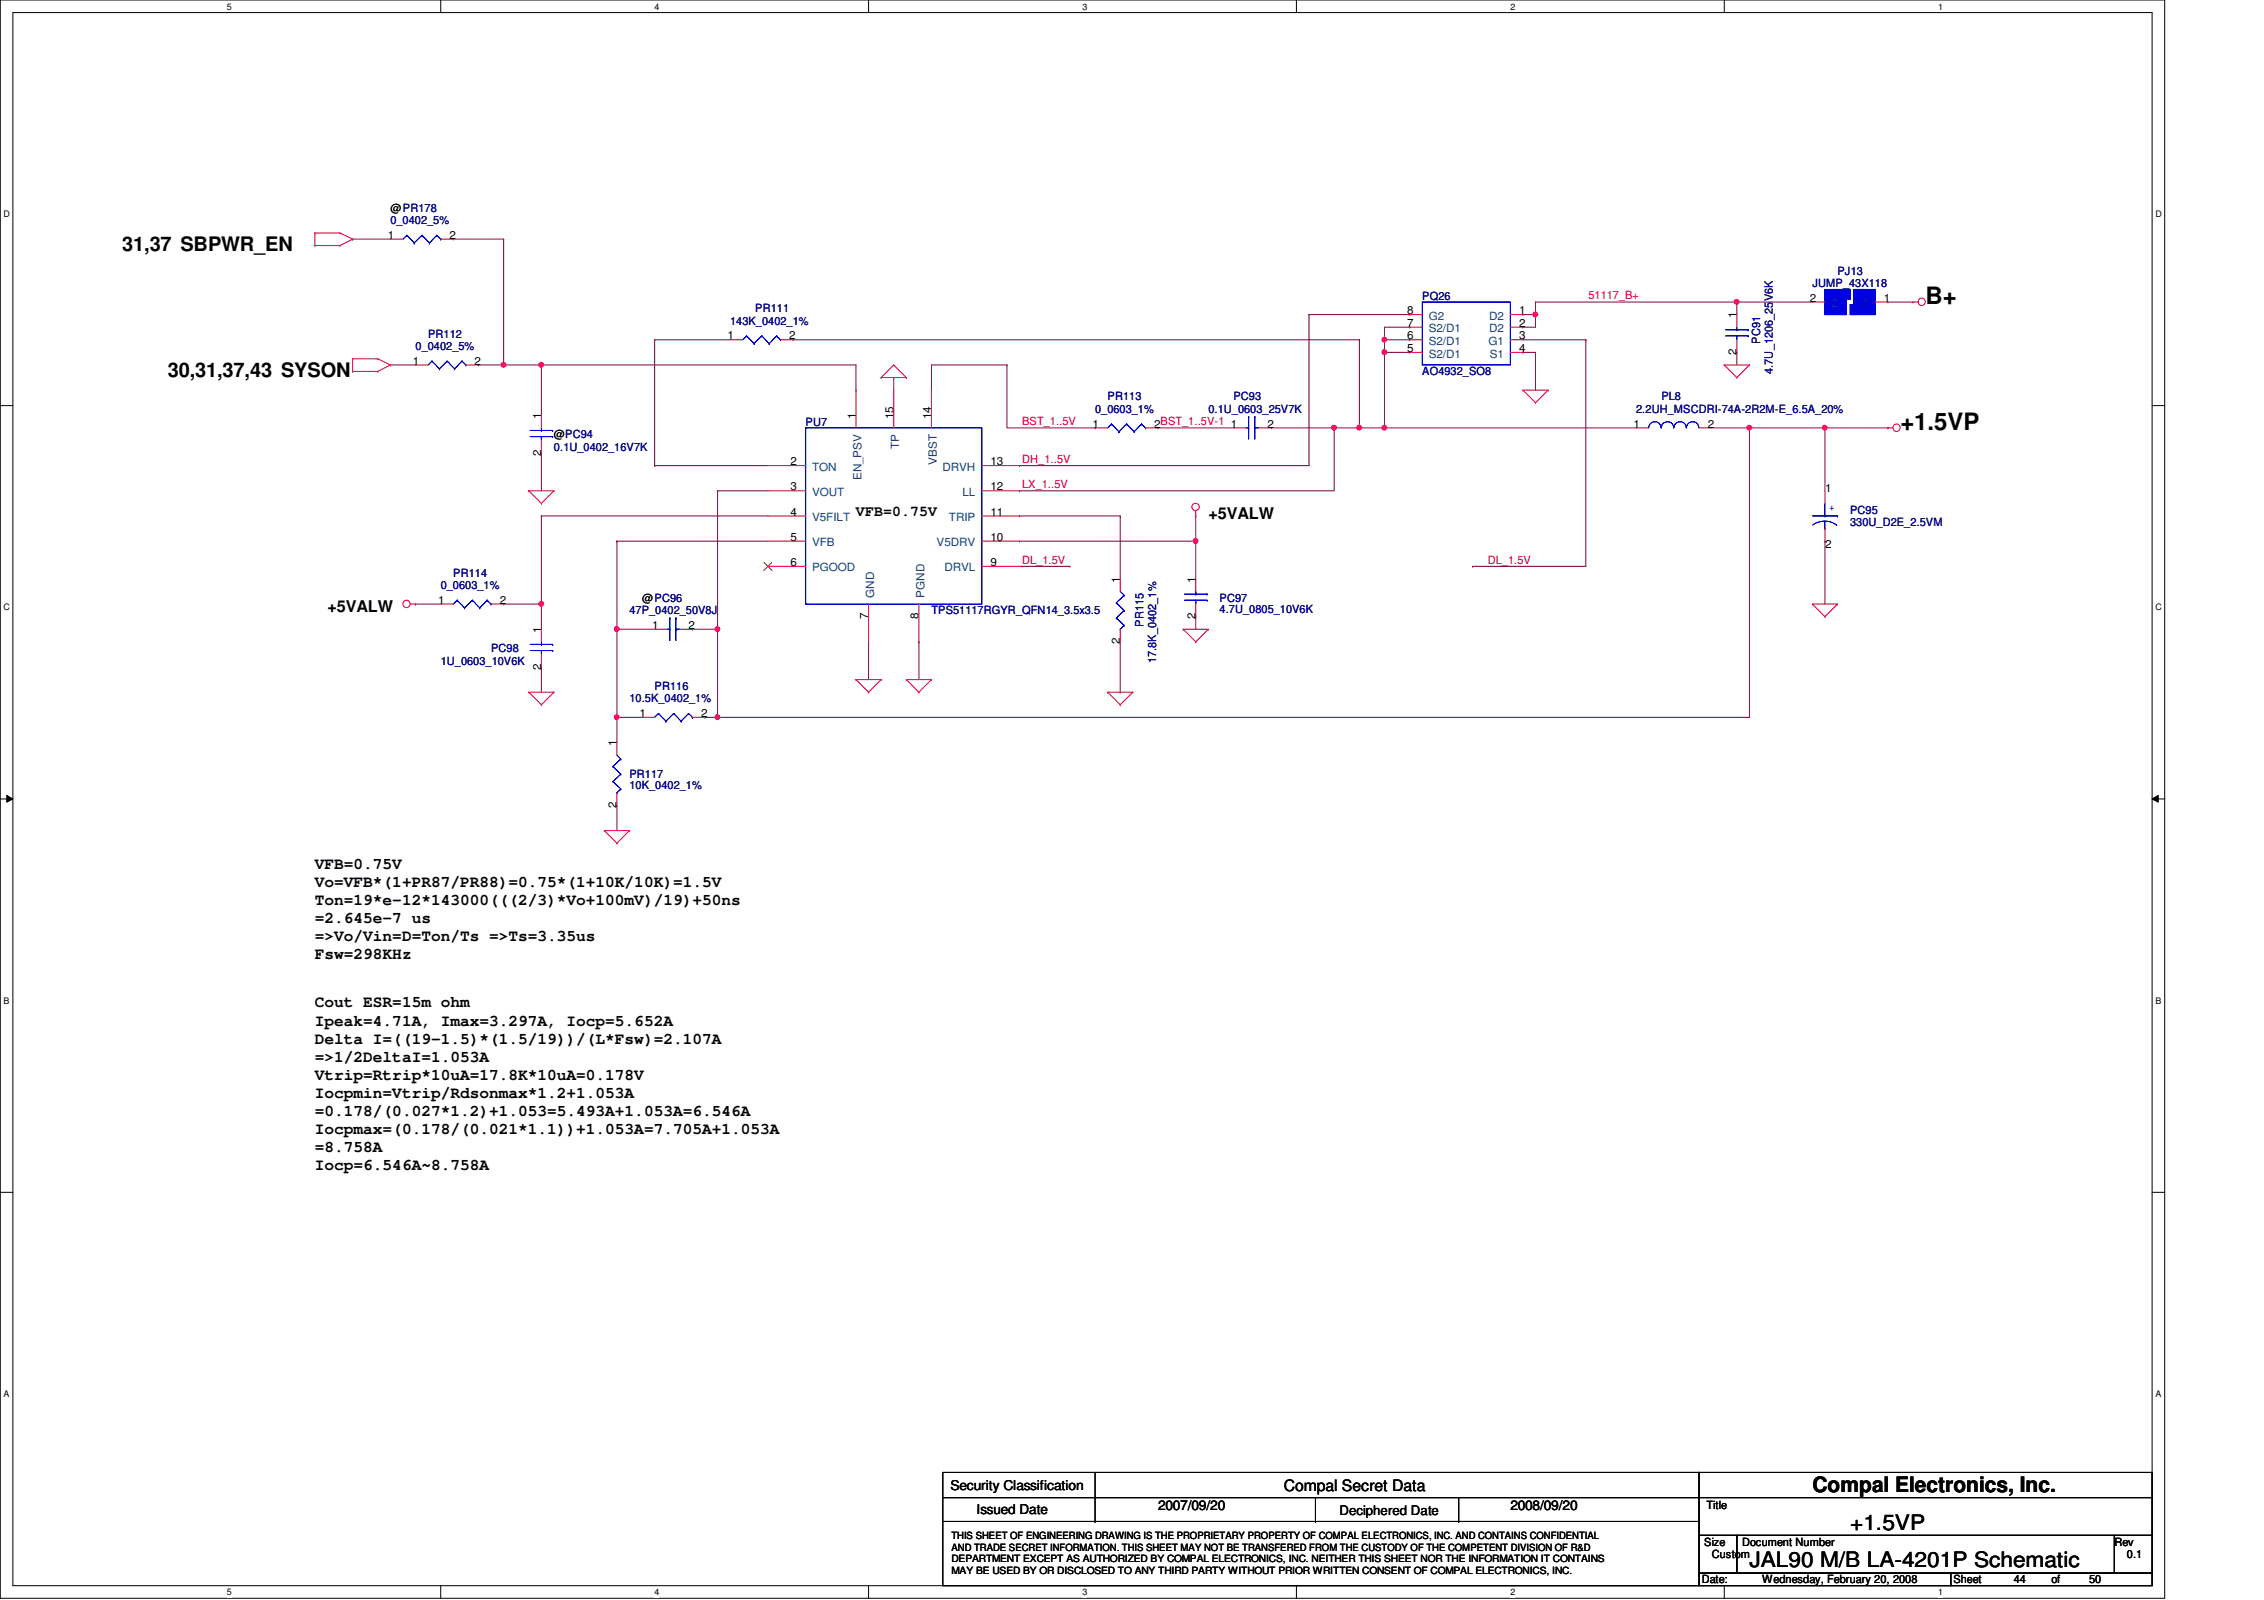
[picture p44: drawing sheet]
<svg xmlns="http://www.w3.org/2000/svg" width="297mm" height="210mm" viewBox="0 0 297 210" stroke-linecap="round" stroke-linejoin="round" font-family="sans-serif">
<defs><g id="words">
<g font-size="3.1">
<text x="252.6" y="39.9">B+</text>
<text x="249.3" y="56.4">+1.5VP</text>
</g>
<g font-size="2.8">
<text x="237.8" y="195.8">Compal Electronics, Inc.</text>
<text x="242.7" y="200.7">+1.5VP</text>
<text x="229.5" y="205.6">JAL90 M/B LA-4201P Schematic</text>
</g>
<g font-size="2.6">
<text x="16" y="33">31,37 SBPWR_EN</text>
<text x="22" y="49.5">30,31,37,43 SYSON</text>
</g>
<g font-size="2.1">
<text x="158.5" y="68">+5VALW</text>
<text x="43" y="80.3">+5VALW</text>
<text x="41.3" y="114">VFB=0.75V</text>
<text x="41.3" y="116.4">Vo=VFB*(1+PR87/PR88)=0.75*(1+10K/10K)=1.5V</text>
<text x="41.3" y="118.7">Ton=19*e-12*143000(((2/3)*Vo+100mV)/19)+50ns</text>
<text x="41.3" y="121.1">=2.645e-7 us</text>
<text x="41.3" y="123.5">=&gt;Vo/Vin=D=Ton/Ts =&gt;Ts=3.35us</text>
<text x="41.3" y="125.9">Fsw=298KHz</text>
<text x="41.3" y="132.2">Cout ESR=15m ohm</text>
<text x="41.3" y="134.5">Ipeak=4.71A, Imax=3.297A, Iocp=5.652A</text>
<text x="41.3" y="136.9">Delta I=((19-1.5)*(1.5/19))/(L*Fsw)=2.107A</text>
<text x="41.3" y="139.3">=&gt;1/2DeltaI=1.053A</text>
<text x="41.3" y="141.6">Vtrip=Rtrip*10uA=17.8K*10uA=0.178V</text>
<text x="41.3" y="144">Iocpmin=Vtrip/Rdsonmax*1.2+1.053A</text>
<text x="41.3" y="146.4">=0.178/(0.027*1.2)+1.053=5.493A+1.053A=6.546A</text>
<text x="41.3" y="148.8">Iocpmax=(0.178/(0.021*1.1))+1.053A=7.705A+1.053A</text>
<text x="41.3" y="151.1">=8.758A</text>
<text x="41.3" y="153.5">Iocp=6.546A~8.758A</text>
<text x="168.4" y="195.6">Compal Secret Data</text>
</g>
<text font-size="1.9" x="112.3" y="67.6">VFB=0.75V</text>
<g font-size="1.8">
<text x="124.7" y="195.5">Security Classification</text>
<text x="128.1" y="198.6">Issued Date</text>
<text x="151.9" y="198.1">2007/09/20</text>
<text x="198.2" y="198.1">2008/09/20</text>
</g>
<text font-size="1.7" x="175.7" y="198.8">Deciphered Date</text>
<g font-size="1.5" fill="#000080">
<text x="51.2" y="29.4">0_0402_5%</text>
<text x="99.1" y="41">PR111</text>
<text x="186.6" y="39.3">PQ26</text>
<text x="237.8" y="37.7">JUMP_43X118</text>
<text x="241.1" y="36">PJ13</text>
<text x="54.5" y="45.9">0_0402_5%</text>
<text x="56.2" y="44.3">PR112</text>
<text x="95.8" y="42.6">143K_0402_1%</text>
<text x="230.9" y="45.1" transform="rotate(-90 230.9 45.1)">PC91</text>
<text x="145.3" y="52.5">PR113</text>
<text x="161.8" y="52.5">PC93</text>
<text x="186.6" y="49.2">AO4932_SO8</text>
<text x="218" y="52.5">PL8</text>
<text x="232.6" y="49" transform="rotate(-90 232.6 49)">4.7U_1206_25V6K</text>
<text x="72.7" y="59.1">0.1U_0402_16V7K</text>
<text x="105.7" y="55.8">PU7</text>
<text x="143.7" y="54.2">0_0603_1%</text>
<text x="158.5" y="54.2">0.1U_0603_25V7K</text>
<text x="214.7" y="54.2">2.2UH_MSCDRI-74A-2R2M-E_6.5A_20%</text>
<text x="242.7" y="67.4">PC95</text>
<text x="242.7" y="69">330U_D2E_2.5VM</text>
<text x="57.8" y="77.3">0_0603_1%</text>
<text x="59.5" y="75.6">PR114</text>
<text x="82.6" y="80.6">47P_0402_50V8J</text>
<text x="122.2" y="80.6">TPS51117RGYR_QFN14_3.5x3.5</text>
<text x="150" y="82.2" transform="rotate(-90 150 82.2)">PR115</text>
<text x="160" y="79">PC97</text>
<text x="160" y="80.4">4.7U_0805_10V6K</text>
<text x="57.8" y="87.2">1U_0603_10V6K</text>
<text x="64.4" y="85.6">PC98</text>
<text x="151.7" y="87" transform="rotate(-90 151.7 87)">17.8K_0402_1%</text>
<text x="82.6" y="92.2">10.5K_0402_1%</text>
<text x="85.9" y="90.5">PR116</text>
<text x="82.6" y="102.1">PR117</text>
<text x="82.6" y="103.5">10K_0402_1%</text>
</g>
<g font-size="1.5">
<text x="51.2" y="27.8">@PR178</text>
<text x="50.9" y="31.3">1</text>
<text x="59" y="31.3">2</text>
<text x="184.6" y="41.2">8</text>
<text x="199.3" y="41.2">1</text>
<text x="227.8" y="41.8" transform="rotate(-90 227.8 41.8)">1</text>
<text x="237.4" y="39.6">2</text>
<text x="247.2" y="39.6">1</text>
<text x="54.2" y="47.8">1</text>
<text x="62.3" y="47.8">2</text>
<text x="95.5" y="44.5">1</text>
<text x="103.5" y="44.5">2</text>
<text x="184.6" y="46.2">5</text>
<text x="184.6" y="42.9">7</text>
<text x="184.6" y="44.5">6</text>
<text x="199.3" y="42.9">2</text>
<text x="199.3" y="44.5">3</text>
<text x="199.3" y="46.2">4</text>
<text x="227.8" y="46.6" transform="rotate(-90 227.8 46.6)">2</text>
<text x="71" y="59.8" transform="rotate(-90 71 59.8)">2</text>
<text x="71" y="55" transform="rotate(-90 71 55)">1</text>
<text x="72.7" y="57.5">@PC94</text>
<text x="112.3" y="55" transform="rotate(-90 112.3 55)">1</text>
<text x="117.2" y="55" transform="rotate(-90 117.2 55)">15</text>
<text x="122.2" y="55" transform="rotate(-90 122.2 55)">14</text>
<text x="143.3" y="56.1">1</text>
<text x="151.4" y="56.1">2BST_1..5V-1</text>
<text x="161.5" y="56.1">1</text>
<text x="166.3" y="56.1">2</text>
<text x="214.3" y="56.1">1</text>
<text x="224.1" y="56.1">2</text>
<text x="103.7" y="64.3">3</text>
<text x="103.7" y="61">2</text>
<text x="130" y="61">13</text>
<text x="130" y="64.3">12</text>
<text x="239.5" y="64.6">1</text>
<text x="103.7" y="67.6">4</text>
<text x="103.7" y="71">5</text>
<text x="130" y="67.6">11</text>
<text x="130" y="71">10</text>
<text x="239.5" y="71.8">2</text>
<text x="103.7" y="74.3">6</text>
<text x="130" y="74.3">9</text>
<text x="146.9" y="76.5" transform="rotate(-90 146.9 76.5)">1</text>
<text x="156.8" y="76.5" transform="rotate(-90 156.8 76.5)">1</text>
<text x="57.5" y="79.2">1</text>
<text x="65.6" y="79.2">2</text>
<text x="71" y="83.1" transform="rotate(-90 71 83.1)">1</text>
<text x="84.2" y="79">@PC96</text>
<text x="85.6" y="82.5">1</text>
<text x="90.3" y="82.5">2</text>
<text x="113.9" y="81.2" transform="rotate(-90 113.9 81.2)">7</text>
<text x="120.5" y="81.2" transform="rotate(-90 120.5 81.2)">8</text>
<text x="156.8" y="81.2" transform="rotate(-90 156.8 81.2)">2</text>
<text x="71" y="87.8" transform="rotate(-90 71 87.8)">2</text>
<text x="146.9" y="84.5" transform="rotate(-90 146.9 84.5)">2</text>
<text x="83.9" y="94.1">1</text>
<text x="92" y="94.1">2</text>
<text x="80.9" y="97.9" transform="rotate(-90 80.9 97.9)">1</text>
<text x="80.9" y="106" transform="rotate(-90 80.9 106)">2</text>
<text x="223.9" y="198">Title</text>
<text x="223.6" y="202.8">Size</text>
<text x="228.6" y="202.8">Document Number</text>
<text x="277.4" y="202.8">Rev</text>
<text x="223.3" y="207.7">Date:</text>
<text x="224.6" y="204.4">Custom</text>
<text x="231.2" y="207.7">Wednesday, February 20, 2008</text>
<text x="256.3" y="207.7">Sheet</text>
<text x="264.2" y="207.7">44</text>
<text x="269.2" y="207.7">of</text>
<text x="274.1" y="207.7">50</text>
<text x="279.1" y="204.4">0.1</text>
</g>
<g font-size="1.5" fill="#004080">
<text x="187.4" y="42">G2</text>
<text x="195.4" y="42">D2</text>
<text x="240.3" y="40.3">2</text>
<text x="244.3" y="40.3">1</text>
<text x="187.4" y="46.9">S2/D1</text>
<text x="187.4" y="43.6">S2/D1</text>
<text x="187.4" y="45.3">S2/D1</text>
<text x="195.3" y="45.3">G1</text>
<text x="195.4" y="43.6">D2</text>
<text x="195.4" y="46.9">S1</text>
<text x="118" y="58.9" transform="rotate(-90 118 58.9)">TP</text>
<text x="106.5" y="65.1">VOUT</text>
<text x="106.5" y="61.8">TON</text>
<text x="113" y="63" transform="rotate(-90 113 63)">EN_PSV</text>
<text x="122.9" y="61" transform="rotate(-90 122.9 61)">VBST</text>
<text x="123.7" y="61.8">DRVH</text>
<text x="126.3" y="65.1">LL</text>
<text x="106.5" y="68.4">V5FILT</text>
<text x="106.5" y="71.7">VFB</text>
<text x="122.9" y="71.7">V5DRV</text>
<text x="124.5" y="68.4">TRIP</text>
<text x="106.5" y="75">PGOOD</text>
<text x="123.9" y="75">DRVL</text>
<text x="114.7" y="78.4" transform="rotate(-90 114.7 78.4)">GND</text>
<text x="121.3" y="78.4" transform="rotate(-90 121.3 78.4)">PGND</text>
</g>
<g font-size="1.5" fill="#f00">
<text x="208.4" y="39.3">51117_B+</text>
<text x="134.1" y="55.8">BST_1..5V</text>
<text x="134.1" y="64.1">LX_1..5V</text>
<text x="134.1" y="60.7">DH_1..5V</text>
<text x="134.1" y="74">DL_1.5V</text>
<text x="195.2" y="74">DL_1.5V</text>
</g>
<text font-size="1.5" fill="#00f" x="239.9" y="67.1">+</text>
<g font-size="1.3">
<text x="124.8" y="201.9">THIS SHEET OF ENGINEERING DRAWING IS THE PROPRIETARY PROPERTY OF COMPAL ELECTRONICS, INC. AND CONTAINS CONFIDENTIAL</text>
<text x="124.8" y="203.5">AND TRADE SECRET INFORMATION. THIS SHEET MAY NOT BE TRANSFERED FROM THE CUSTODY OF THE COMPETENT DIVISION OF R&amp;D</text>
<text x="124.8" y="205">DEPARTMENT EXCEPT AS AUTHORIZED BY COMPAL ELECTRONICS, INC. NEITHER THIS SHEET NOR THE INFORMATION IT CONTAINS</text>
<text x="124.8" y="206.5">MAY BE USED BY OR DISCLOSED TO ANY THIRD PARTY WITHOUT PRIOR WRITTEN CONSENT OF COMPAL ELECTRONICS, INC.</text>
</g>
<g font-size="1.2">
<text x="29.8" y="1.3">5</text>
<text x="85.9" y="1.3">4</text>
<text x="142" y="1.3">3</text>
<text x="198.2" y="1.3">2</text>
<text x="254.3" y="1.3">1</text>
<text x=".5" y="28.5">D</text>
<text x="282.8" y="28.5">D</text>
<text x=".5" y="80.1">C</text>
<text x="282.8" y="80.1">C</text>
<text x=".5" y="131.7">B</text>
<text x="282.8" y="131.7">B</text>
<text x=".5" y="183.3">A</text>
<text x="282.8" y="183.3">A</text>
<text x="29.8" y="209.3">5</text>
<text x="85.9" y="209.3">4</text>
<text x="142" y="209.3">3</text>
<text x="198.2" y="209.3">2</text>
<text x="254.3" y="209.3">1</text>
</g>
</g></defs>
<path d="M0 0h284v209.7h-284zM1.7 1.7h280.7v206.3h-280.7z" fill="none" stroke="#000" stroke-width=".13"/>
<g fill="#fff">
<path d="M29.8 .2h.5v1.3h-.5z"/>
<path d="M29.8 208.2h.5v1.3h-.5z"/>
</g>
<path d="M57.8 0v1.7M57.8 208v1.7" fill="none" stroke="#000" stroke-width=".13"/>
<g fill="#fff">
<path d="M85.9 .2h.6v1.3h-.6z"/>
<path d="M85.9 208.2h.6v1.3h-.6z"/>
</g>
<path d="M114 0v1.7M114 208v1.7" fill="none" stroke="#000" stroke-width=".13"/>
<g fill="#fff">
<path d="M142 .2h.6v1.3h-.6z"/>
<path d="M142 208.2h.6v1.3h-.6z"/>
</g>
<path d="M170.1 0v1.7M170.1 208v1.7" fill="none" stroke="#000" stroke-width=".13"/>
<g fill="#fff">
<path d="M198.2 .2h.6v1.3h-.6z"/>
<path d="M198.2 208.2h.6v1.3h-.6z"/>
</g>
<path d="M226.2 0v1.7M226.2 208v1.7" fill="none" stroke="#000" stroke-width=".13"/>
<g fill="#fff">
<path d="M254.3 .2h.6v1.3h-.6z"/>
<path d="M254.3 208.2h.6v1.3h-.6z"/>
<path d="M.5 27.4h.8v1.3h-.8z"/>
<path d="M282.8 27.4h.8v1.3h-.8z"/>
<path d="M.5 79h.8v1.3h-.8z"/>
<path d="M282.8 79h.8v1.3h-.8z"/>
</g>
<path d="M0 53.2h1.7M282.4 53.2h1.6" fill="none" stroke="#000" stroke-width=".13"/>
<g fill="#fff">
<path d="M.5 130.6h.7v1.3h-.7z"/>
<path d="M282.8 130.6h.7v1.3h-.7z"/>
</g>
<path d="M0 104.8h1.7M.9 104.4l.8 .4-.8 .4zM282.4 104.8l.8-.4v.8zM282.4 104.8h1.6" fill="none" stroke="#000" stroke-width=".13"/>
<path d="M.9 104.4l.8 .4-.8 .4zM282.4 104.8l.8-.4v.8z" fill="#000"/>
<g fill="#fff">
<path d="M.5 182.2h.7v1.3h-.7z"/>
<path d="M282.8 182.2h.7v1.3h-.7z"/>
</g>
<path d="M0 156.4h1.7M282.4 156.4h1.6" fill="none" stroke="#000" stroke-width=".13"/>
<g fill="none" stroke="#800040" stroke-width=".13">
<path d="M85.9 44.6h.1M85.9 44.6h9.9M85.9 44.6v16.5M104.1 44.6h.1M104.1 44.6h74.2M151.9 56.1h.1M151.9 56.1h9.9M171.7 41.3h.1M171.7 41.3v19.8M178.3 44.6h.1M178.3 44.6v11.5M239.4 56.1h.1"/>
<path d="M239.4 56.1v8.3M80.9 71h.1M80.9 71h19.8M80.9 71v11.5M85.9 61.1h.1M85.9 61.1h14.8M94.1 64.4h.1M94.1 64.4h6.6M133.8 67.7h.1M133.8 67.7h13.2M147 67.7h.1M147 67.7v8.2"/>
<path d="M239.4 71h.1M239.4 71v8.2M114 84.2h.1M114 84.2v5M120.6 84.2h.1M120.6 84.2v5M156.9 80.9h.1M156.9 80.9v1.6"/>
</g>
<circle cx="178.3" cy="56.1" r=".32" fill="#f0f"/>
<circle cx="178.3" cy="56.1" r=".32" fill="none" stroke="#f0f" stroke-width=".13"/>
<path d="M166.8 56.1h.1M166.8 56.1h8.2M175 56.1h.1M175 56.1v8.3h-41.2M133.8 64.4h.1M94.1 94.1h.1M94.1 94.1h135.4" fill="none" stroke="#800040" stroke-width=".13"/>
<circle cx="94.1" cy="94.1" r=".32" fill="#f0f"/>
<circle cx="94.1" cy="94.1" r=".32" fill="none" stroke="#f0f" stroke-width=".13"/>
<path d="M71 67.7h.1M71 79.2h.1M71 67.7h29.7M71 79.2v3.3M80.9 94.1h.1M80.9 94.1h3.3M80.9 105.7h.1M80.9 105.7v3.3" fill="none" stroke="#800040" stroke-width=".13"/>
<circle cx="71" cy="79.2" r=".32" fill="#f0f"/>
<circle cx="71" cy="79.2" r=".32" fill="none" stroke="#f0f" stroke-width=".13"/>
<g fill="none" stroke="#800040" stroke-width=".13">
<path d="M227.9 39.6h.1M227.9 39.6v1.7M247.7 39.6h.1M247.7 39.6h3.3M227.9 46.2h.1M227.9 46.2v1.7M54.5 79.2h.1M54.5 79.2h3.3M66.1 79.2h.1M71 67.7h.1M71 67.7v11.5h-4.9M94.1 64.4h.1"/>
<path d="M94.1 64.4v18.1h-3.3M133.8 61.1h.1M133.8 61.1h37.9M156.9 71h.1M156.9 71v4.9M71 87.5h.1M71 87.5v3.3M80.9 82.5h.1M80.9 94.1h.1M80.9 82.5h5M80.9 94.1v3.3M90.8 82.5h.1"/>
</g>
<circle cx="80.9" cy="94.1" r=".32" fill="#f0f"/>
<circle cx="80.9" cy="94.1" r=".32" fill="none" stroke="#f0f" stroke-width=".13"/>
<path d="M51.2 47.9h.1M51.2 47.9h3.3M71 47.9h.1M71 47.9h41.3M71 47.9v6.6" fill="none" stroke="#800040" stroke-width=".13"/>
<circle cx="71" cy="47.9" r=".32" fill="#f0f"/>
<circle cx="71" cy="47.9" r=".32" fill="none" stroke="#f0f" stroke-width=".13"/>
<path d="M227.9 39.6h.1M227.9 39.6h9.9" fill="none" stroke="#800040" stroke-width=".13"/>
<circle cx="227.9" cy="39.6" r=".32" fill="#f0f"/>
<circle cx="227.9" cy="39.6" r=".32" fill="none" stroke="#f0f" stroke-width=".13"/>
<path d="M133.8 71h.1M133.8 71h23.1" fill="none" stroke="#800040" stroke-width=".13"/>
<circle cx="156.9" cy="71" r=".32" fill="#f0f"/>
<circle cx="156.9" cy="71" r=".32" fill="none" stroke="#f0f" stroke-width=".13"/>
<path d="M80.9 82.5h.1M80.9 82.5v11.6" fill="none" stroke="#800040" stroke-width=".13"/>
<circle cx="80.9" cy="82.5" r=".32" fill="#f0f"/>
<circle cx="80.9" cy="82.5" r=".32" fill="none" stroke="#f0f" stroke-width=".13"/>
<path d="M94.1 82.5h.1M94.1 82.5v11.6" fill="none" stroke="#800040" stroke-width=".13"/>
<circle cx="94.1" cy="82.5" r=".32" fill="#f0f"/>
<circle cx="94.1" cy="82.5" r=".32" fill="none" stroke="#f0f" stroke-width=".13"/>
<path d="M66.1 47.9h.1M66.1 47.9h4.9M92.5 94.1h.1M92.5 94.1h1.6" fill="none" stroke="#800040" stroke-width=".13"/>
<circle cx="66.1" cy="47.9" r=".32" fill="#f0f"/>
<circle cx="66.1" cy="47.9" r=".32" fill="none" stroke="#f0f" stroke-width=".13"/>
<g fill="none" stroke="#800040" stroke-width=".13">
<path d="M46.3 31.4h.1M46.3 31.4h4.9M59.5 31.4h.1M59.5 31.4h6.6M66.1 31.4h.1M66.1 31.4v16.5h-3.3M201.5 39.6h.1M201.5 39.6v3.3h-1.7M201.5 39.6h26.4M62.8 47.9h.1M71 59.4h.1M71 59.4v5"/>
<path d="M112.3 51.2h.1M112.3 47.9v3.3M117.3 49.5h.1M117.3 49.5v1.7M122.2 47.9h.1M122.2 51.2h.1M122.2 47.9h9.9M122.2 47.9v3.3M132.1 47.9h.1M132.1 47.9v8.2h11.6M143.7 56.1h.1M199.8 46.2h.1"/>
<path d="M199.8 41.3h.1M199.8 42.9h.1M199.8 46.2h1.7M199.8 41.3h1.7M201.5 46.2h.1M201.5 41.3h.1M201.5 46.2v5M156.9 67.7h.1M156.9 67.7v3.3M147 90.8h.1M147 84.2v6.6"/>
</g>
<circle cx="201.4" cy="41.2" r=".32" fill="#f0f"/>
<circle cx="201.4" cy="41.2" r=".32" fill="none" stroke="#f0f" stroke-width=".13"/>
<path d="M171.7 41.3h13.3M181.6 56.1h.1M181.6 42.9h.1M181.6 44.6h.1M181.6 56.1h33.1M181.6 42.9v3.3M185 41.3h.1M199.8 44.6h8.3M208.1 44.6h.1M208.1 44.6v29.7M239.4 56.1h8.3M247.7 56.1h.1" fill="none" stroke="#800040" stroke-width=".13"/>
<circle cx="181.6" cy="46.2" r=".32" fill="#f0f"/>
<circle cx="181.6" cy="46.2" r=".32" fill="none" stroke="#f0f" stroke-width=".13"/>
<circle cx="181.6" cy="44.6" r=".32" fill="#f0f"/>
<circle cx="181.6" cy="44.6" r=".32" fill="none" stroke="#f0f" stroke-width=".13"/>
<path d="M181.6 46.2h.1M181.6 46.2v9.9" fill="none" stroke="#800040" stroke-width=".13"/>
<circle cx="181.6" cy="56.1" r=".32" fill="#f0f"/>
<circle cx="181.6" cy="56.1" r=".32" fill="none" stroke="#f0f" stroke-width=".13"/>
<path d="M181.6 46.2h3.4M181.6 42.9h3.4M181.6 44.6h3.4M185 46.2h.1M185 42.9h.1M185 44.6h.1M229.5 56.1h.1M229.5 56.1v38" fill="none" stroke="#800040" stroke-width=".13"/>
<circle cx="229.5" cy="56.1" r=".32" fill="#f0f"/>
<circle cx="229.5" cy="56.1" r=".32" fill="none" stroke="#f0f" stroke-width=".13"/>
<path d="M229.5 56.1h9.9M239.4 56.1h.1" fill="none" stroke="#800040" stroke-width=".13"/>
<circle cx="239.4" cy="56.1" r=".32" fill="#f0f"/>
<circle cx="239.4" cy="56.1" r=".32" fill="none" stroke="#f0f" stroke-width=".13"/>
<path d="M175 56.1h3.3M178.3 56.1h.1" fill="none" stroke="#800040" stroke-width=".13"/>
<circle cx="175" cy="56.1" r=".32" fill="#f0f"/>
<circle cx="175" cy="56.1" r=".32" fill="none" stroke="#f0f" stroke-width=".13"/>
<path d="M178.3 56.1h3.3M181.6 56.1h.1M224.6 56.1h4.9M229.5 56.1h.1M133.8 74.3h6.6M140.4 74.3h.1M193.2 74.3h.1M193.2 74.3h14.9" fill="none" stroke="#800040" stroke-width=".13"/>
<g fill="none" stroke="#f00" stroke-width=".13">
<path d="M41.3 30.6h.1M41.3 32.2h.1M41.3 30.6h3.3M41.3 30.6v1.6M41.3 32.2h3.3M44.6 30.6h.1M44.6 32.2h.1M44.6 30.6l1.7 .8M46.3 31.4h.1M46.3 31.4l-1.7 .8M251 39.6h.1M251 39.6h.7"/>
<path d="M46.3 47.1h.1M46.3 48.7h.1M46.3 47.1h3.3M46.3 47.1v1.6M46.3 48.7h3.3M49.6 47.1h.1M49.6 48.7h.1M49.6 47.1l1.6 .8M51.2 47.9h.1M51.2 47.9l-1.6 .8M71 54.5v1.6M71 57.8v1.6"/>
<path d="M115.6 49.5h.1M115.6 49.5h3.3M117.3 47.9h.1M117.3 47.9l-1.7 1.6M117.3 47.9l1.6 1.6M118.9 49.5h.1M185 42.9h1.6M185 41.3h1.6M185 44.6h1.6M185 46.2h1.6M198.2 42.9h1.6M198.2 41.3h1.6"/>
<path d="M198.2 44.6h1.6M198.2 46.2h1.6M199.8 51.2h.1M199.8 51.2h3.3M199.8 51.2l1.7 1.6M201.5 52.8h.1M203.1 51.2h.1M203.1 51.2l-1.6 1.6M214.7 56.1h1.6M222.9 56.1h1.7M226.2 47.9h.1M226.2 47.9h3.3"/>
<path d="M226.2 47.9l1.7 1.6M227.9 49.5h.1M229.5 47.9h.1M229.5 47.9l-1.6 1.6M247.7 56.1h.1M247.7 56.1h.7M53.8 79.2h.7M54.5 79.2h.1M69.4 64.4h.1M69.4 64.4h3.3M69.4 64.4l1.6 1.6M71 66h.1"/>
<path d="M72.7 64.4h.1M72.7 64.4l-1.7 1.6M156.9 67.7h.1M156.9 67v.7M156.9 75.9v1.7M156.9 79.2v1.7M237.8 79.2h.1M237.8 79.2h3.3M237.8 79.2l1.6 1.7M239.4 64.4v1.6M239.4 69.3v1.7M241.1 79.2h.1"/>
<path d="M241.1 79.2l-1.7 1.7M69.4 90.8h.1M69.4 90.8h3.3M69.4 90.8l1.6 1.7M71 92.5h.1M71 82.5v1.7M71 85.9v1.6M72.7 90.8h.1M72.7 90.8l-1.7 1.7M84.2 94.1h1.7M85.9 82.5h1.6M89.2 82.5h1.6"/>
<path d="M90.8 94.1h1.7M112.3 89.2h.1M112.3 89.2h3.3M112.3 89.2l1.7 1.6M114 90.8h.1M115.6 89.2h.1M115.6 89.2l-1.6 1.6M118.9 89.2h.1M118.9 89.2h3.3M118.9 89.2l1.7 1.6M120.6 90.8h.1M122.2 89.2h.1"/>
<path d="M122.2 89.2l-1.6 1.6M145.3 90.8h.1M145.3 90.8h3.3M145.3 90.8l1.7 1.7M147 92.5h.1M148.6 90.8h.1M148.6 90.8l-1.6 1.7M155.2 82.5h.1M155.2 82.5h3.3M155.2 82.5l1.7 1.7M156.9 84.2h.1M158.5 82.5h.1"/>
<path d="M158.5 82.5l-1.6 1.7M239.4 80.9h.1M79.3 109h.1M79.3 109h3.3M79.3 109l1.6 1.6M80.9 110.6h.1M82.6 109h.1M82.6 109l-1.7 1.6"/>
<circle cx="252.1" cy="39.6" r=".48"/>
<circle cx="248.8" cy="56.1" r=".48"/>
<circle cx="53.3" cy="79.2" r=".48"/>
<circle cx="156.9" cy="66.5" r=".48"/>
</g>
<g fill="none" stroke="#000" stroke-width=".13">
<path d="M123.7 193.2h99.2v3.3h-99.2zM123.7 196.5h99.2v3.1h-99.2zM123.7 199.6h99.2v8.4h-99.2zM143.7 196.5h.1M143.7 199.6h.1M143.7 193.2v6.4M172.6 199.6h.1M172.6 196.5v3.1M191.4 199.6h.1M191.4 196.5v3.1M222.9 193.2h59.5v3.3h-59.5zM222.9 196.5h59.5v4.9h-59.5z"/>
<path d="M222.9 201.4h5v5h-5zM222.9 206.4h33v1.6h-33zM227.9 201.4h49.5v5h-49.5zM255.9 206.4h26.5v1.6h-26.5zM277.4 201.4h5v5h-5z"/>
</g>
<g fill="none" stroke="#00f" stroke-width=".13">
<path d="M186.6 39.6h11.6v8.3h-11.6zM69.5 57.3h3M69.5 56.5h3M71 56.5h.1M71 57.3h.1M71 56.1v.4M71 57.3v.5M72.5 57.3h.1M72.5 56.5h.1M216.3 56.1a.8 .8 0 0 1 .8-.8 .8 .8 0 0 1 .8 .8M218 56.1a.8 .8 0 0 1 .8-.8 .8 .8 0 0 1 .8 .8M219.6 56.1a.8 .8 0 0 1 .8-.8 .8 .8 0 0 1 .8 .8"/>
<path d="M221.3 56.1a.8 .8 0 0 1 .8-.8 .8 .8 0 0 1 .8 .8M155.4 78.7h3M155.4 77.9h3M156.9 77.9h.1M156.9 78.7h.1M156.9 77.6v.3M156.9 78.7v.5M158.4 78.7h.1M158.4 77.9h.1M237.8 67.7h3.3M239.4 67.7h.1M239.4 68.4a2.44 2.44 0 0 1 1.6 .5"/>
<path d="M239.4 68.4a2.57 2.57 0 0 0-1.6 .5M239.4 69.3h.1M239.4 66v1.7M239.4 68.4v.9M241.1 67.7h.1M69.5 85.3h3M69.5 84.5h3M71 84.5h.1M71 85.3h.1M71 84.2v.3M71 85.3v.6M72.5 85.3h.1"/>
<path d="M72.5 84.5h.1M86.4 93.6h.1M86.4 93.6l-.5 .5M86.4 93.6l1 1M87.4 94.6h.1M87.5 82.5h.4M87.9 82.5h.1M87.9 81.1h.1M87.9 81.1v2.9M88.4 93.6h.1M88.4 93.6l-1 1M88.4 93.6l1 1"/>
<path d="M88.7 81.1h.1M88.7 82.5h.1M88.7 82.5h.5M88.7 81.1v2.9M89.4 94.6h.1M90.3 93.6h.1M90.3 93.6l-.9 1M90.3 93.6l.5 .5M90.8 94.1h.1"/>
</g>
<path d="M244.4 38h1.6v3.3h-1.6z" fill-rule="evenodd" fill="#00f"/>
<path d="M244.4 38h1.6v3.3h-1.6z" fill="none" stroke="#00f" stroke-width=".13"/>
<path d="M243.2 38h1.2v3.3h-1.2z" fill-rule="evenodd" fill="#00f"/>
<path d="M243.2 38h1.2v3.3h-1.2z" fill="none" stroke="#00f" stroke-width=".13"/>
<path d="M242.7 40h.5v1.3h-.5z" fill-rule="evenodd" fill="#00f"/>
<path d="M242.7 40h.5v1.3h-.5z" fill="none" stroke="#00f" stroke-width=".13"/>
<path d="M242.2 38h.5v1.3h-.5z" fill-rule="evenodd" fill="#00f"/>
<path d="M242.2 38h.5v1.3h-.5z" fill="none" stroke="#00f" stroke-width=".13"/>
<path d="M241.1 38h1.1v3.3h-1.1z" fill-rule="evenodd" fill="#00f"/>
<path d="M241.1 38h1.1v3.3h-1.1z" fill="none" stroke="#00f" stroke-width=".13"/>
<path d="M239.4 38h1.7v3.3h-1.7z" fill-rule="evenodd" fill="#00f"/>
<path d="M239.4 38h1.7v3.3h-1.7z" fill="none" stroke="#00f" stroke-width=".13"/>
<path d="M244.4 38h1.6v3.3h-1.6z" fill-rule="evenodd" fill="#00f"/>
<path d="M244.4 38h1.6v3.3h-1.6z" fill="none" stroke="#00f" stroke-width=".13"/>
<path d="M243.2 38h1.2v3.3h-1.2z" fill-rule="evenodd" fill="#00f"/>
<path d="M243.2 38h1.2v3.3h-1.2z" fill="none" stroke="#00f" stroke-width=".13"/>
<path d="M242.7 40h.5v1.3h-.5z" fill-rule="evenodd" fill="#00f"/>
<path d="M242.7 40h.5v1.3h-.5z" fill="none" stroke="#00f" stroke-width=".13"/>
<path d="M242.2 38h.5v1.3h-.5z" fill-rule="evenodd" fill="#00f"/>
<path d="M242.2 38h.5v1.3h-.5z" fill="none" stroke="#00f" stroke-width=".13"/>
<path d="M241.1 38h1.1v3.3h-1.1z" fill-rule="evenodd" fill="#00f"/>
<path d="M241.1 38h1.1v3.3h-1.1z" fill="none" stroke="#00f" stroke-width=".13"/>
<path d="M239.4 38h1.7v3.3h-1.7z" fill-rule="evenodd" fill="#00f"/>
<g fill="none" stroke="#00f" stroke-width=".13">
<path d="M53.4 30.9h.1M53.4 30.9l-.5 .5M53.4 30.9l1 1M54.4 31.9h.1M55.4 30.9h.1M55.4 30.9l-1 1M55.4 30.9l.9 1M56.3 31.9h.1M57.3 30.9h.1M57.3 30.9l-1 1M57.3 30.9l.5 .5M57.8 31.4h.1"/>
<path d="M239.4 38h1.7v3.3h-1.7zM56.7 47.4h.1M56.7 47.4l-.5 .5M56.7 47.4l1 1M57.7 48.4h.1M58.7 47.4h.1M58.7 47.4l-1 1M58.7 47.4l.9 1M59.6 48.4h.1M60.6 47.4h.1M60.6 47.4l-1 1M60.6 47.4l.5 .5"/>
<path d="M61.1 47.9h.1M98 44.1h.1M98 44.1l-.6 .5M98 44.1l.9 1M98.9 45.1h.1M99.9 44.1h.1M99.9 44.1l-1 1M99.9 44.1l1 1M100.9 45.1h.1M101.9 44.1h.1M101.9 44.1l-1 1M101.9 44.1l.5 .5"/>
<path d="M102.4 44.6h.1M105.7 56.1h23.1v23.1h-23.1zM145.8 55.6h.1M145.8 55.6l-.5 .5M145.8 55.6l1 1M146.8 56.6h.1M147.8 55.6h.1M147.8 55.6l-1 1M147.8 55.6l1 1M148.8 56.6h.1M149.8 55.6h.1M149.8 55.6l-1 1"/>
<path d="M149.8 55.6l.5 .5M150.3 56.1h.1M163.5 56.1h.3M163.8 56.1h.1M163.8 54.7h.1M163.8 54.7v2.9M164.6 54.7h.1M164.6 56.1h.1M164.6 56.1h.5M164.6 54.7v2.9M226.4 44.1h3M226.4 43.3h3"/>
<path d="M227.9 43.3h.1M227.9 44.1h.1M227.9 42.9v.4M227.9 44.1v.5M229.4 44.1h.1M229.4 43.3h.1M60 78.7h.1M60 78.7l-.5 .5M60 78.7l1 1.1M61 79.8h.1M62 78.7h.1M62 78.7l-1 1.1"/>
<path d="M62 78.7l.9 1.1M62.9 79.8h.1M63.9 78.7h.1M63.9 78.7l-1 1.1M63.9 78.7l.5 .5M64.4 79.2h.1M146.5 79.1h.1M146.5 79.1l1 1M147 77.6l.5 .5M147.5 78.1h.1M147.5 78.1l-1 1M80.9 99.1l.5 .5"/>
<path d="M81.4 99.6h.1M81.4 99.6l-1 .9M146.5 81.1h.1M146.5 81.1l1 .9M147 82.5h.1M147.5 80.1h.1M147.5 82h.1M147.5 80.1l-1 1M147.5 82l-.5 .5M80.4 100.5h.1M80.4 102.5h.1M80.4 100.5l1 1.1"/>
<path d="M80.4 102.5l1 1M80.9 104h.1M81.4 101.6h.1M81.4 103.5h.1M81.4 101.6l-1 .9M81.4 103.5l-.5 .5"/>
</g>
<g fill="none" stroke="#f00" stroke-width=".13">
<path d="M51.2 31.4h1.7M57.8 31.4h1.7M237.8 39.6h1.6M246 39.6h1.7M54.5 47.9h1.7M61.1 47.9h1.7M95.8 44.6h1.6M102.4 44.6h1.7M112.3 51.2v4.9M117.3 51.2v4.9M122.2 51.2v4.9M143.7 56.1h1.6"/>
<path d="M150.3 56.1h1.6M161.8 56.1h1.7M165.1 56.1h1.7M227.9 41.3v1.6M227.9 44.6v1.6M57.8 79.2h1.7M64.4 79.2h1.7M100.7 64.4h5M100.7 67.7h5M100.7 61.1h5M100.7 71h5M100.7 74.3h5"/>
<path d="M114 79.2v5M120.6 79.2v5M128.8 64.4h5M128.8 67.7h5M128.8 61.1h5M128.8 71h5M128.8 74.3h5M147 75.9v1.7M80.9 97.4v1.7M147 82.5v1.7M80.9 104v1.7"/>
</g>
<path d="M100.2 73.8l1.1 1M101.3 73.8l-1.1 1" fill="none" stroke="#804000" stroke-width=".13"/>
<circle cx="178.3" cy="56.1" r=".32" fill="#f0f"/>
<circle cx="178.3" cy="56.1" r=".32" fill="none" stroke="#f0f" stroke-width=".13"/>
<circle cx="94.1" cy="94.1" r=".32" fill="#f0f"/>
<circle cx="94.1" cy="94.1" r=".32" fill="none" stroke="#f0f" stroke-width=".13"/>
<circle cx="71" cy="79.2" r=".32" fill="#f0f"/>
<circle cx="71" cy="79.2" r=".32" fill="none" stroke="#f0f" stroke-width=".13"/>
<circle cx="80.9" cy="94.1" r=".32" fill="#f0f"/>
<circle cx="80.9" cy="94.1" r=".32" fill="none" stroke="#f0f" stroke-width=".13"/>
<circle cx="71" cy="47.9" r=".32" fill="#f0f"/>
<circle cx="71" cy="47.9" r=".32" fill="none" stroke="#f0f" stroke-width=".13"/>
<circle cx="227.9" cy="39.6" r=".32" fill="#f0f"/>
<circle cx="227.9" cy="39.6" r=".32" fill="none" stroke="#f0f" stroke-width=".13"/>
<circle cx="156.9" cy="71" r=".32" fill="#f0f"/>
<circle cx="156.9" cy="71" r=".32" fill="none" stroke="#f0f" stroke-width=".13"/>
<circle cx="80.9" cy="82.5" r=".32" fill="#f0f"/>
<circle cx="80.9" cy="82.5" r=".32" fill="none" stroke="#f0f" stroke-width=".13"/>
<circle cx="94.1" cy="82.5" r=".32" fill="#f0f"/>
<circle cx="94.1" cy="82.5" r=".32" fill="none" stroke="#f0f" stroke-width=".13"/>
<circle cx="66.1" cy="47.9" r=".32" fill="#f0f"/>
<circle cx="66.1" cy="47.9" r=".32" fill="none" stroke="#f0f" stroke-width=".13"/>
<circle cx="201.4" cy="41.2" r=".32" fill="#f0f"/>
<circle cx="201.4" cy="41.2" r=".32" fill="none" stroke="#f0f" stroke-width=".13"/>
<circle cx="181.6" cy="46.2" r=".32" fill="#f0f"/>
<circle cx="181.6" cy="46.2" r=".32" fill="none" stroke="#f0f" stroke-width=".13"/>
<circle cx="181.6" cy="44.6" r=".32" fill="#f0f"/>
<circle cx="181.6" cy="44.6" r=".32" fill="none" stroke="#f0f" stroke-width=".13"/>
<circle cx="181.6" cy="56.1" r=".32" fill="#f0f"/>
<circle cx="181.6" cy="56.1" r=".32" fill="none" stroke="#f0f" stroke-width=".13"/>
<circle cx="229.5" cy="56.1" r=".32" fill="#f0f"/>
<circle cx="229.5" cy="56.1" r=".32" fill="none" stroke="#f0f" stroke-width=".13"/>
<circle cx="239.4" cy="56.1" r=".32" fill="#f0f"/>
<circle cx="239.4" cy="56.1" r=".32" fill="none" stroke="#f0f" stroke-width=".13"/>
<circle cx="175" cy="56.1" r=".32" fill="#f0f"/>
<circle cx="175" cy="56.1" r=".32" fill="none" stroke="#f0f" stroke-width=".13"/>
<use href="#words"/>
</svg>
